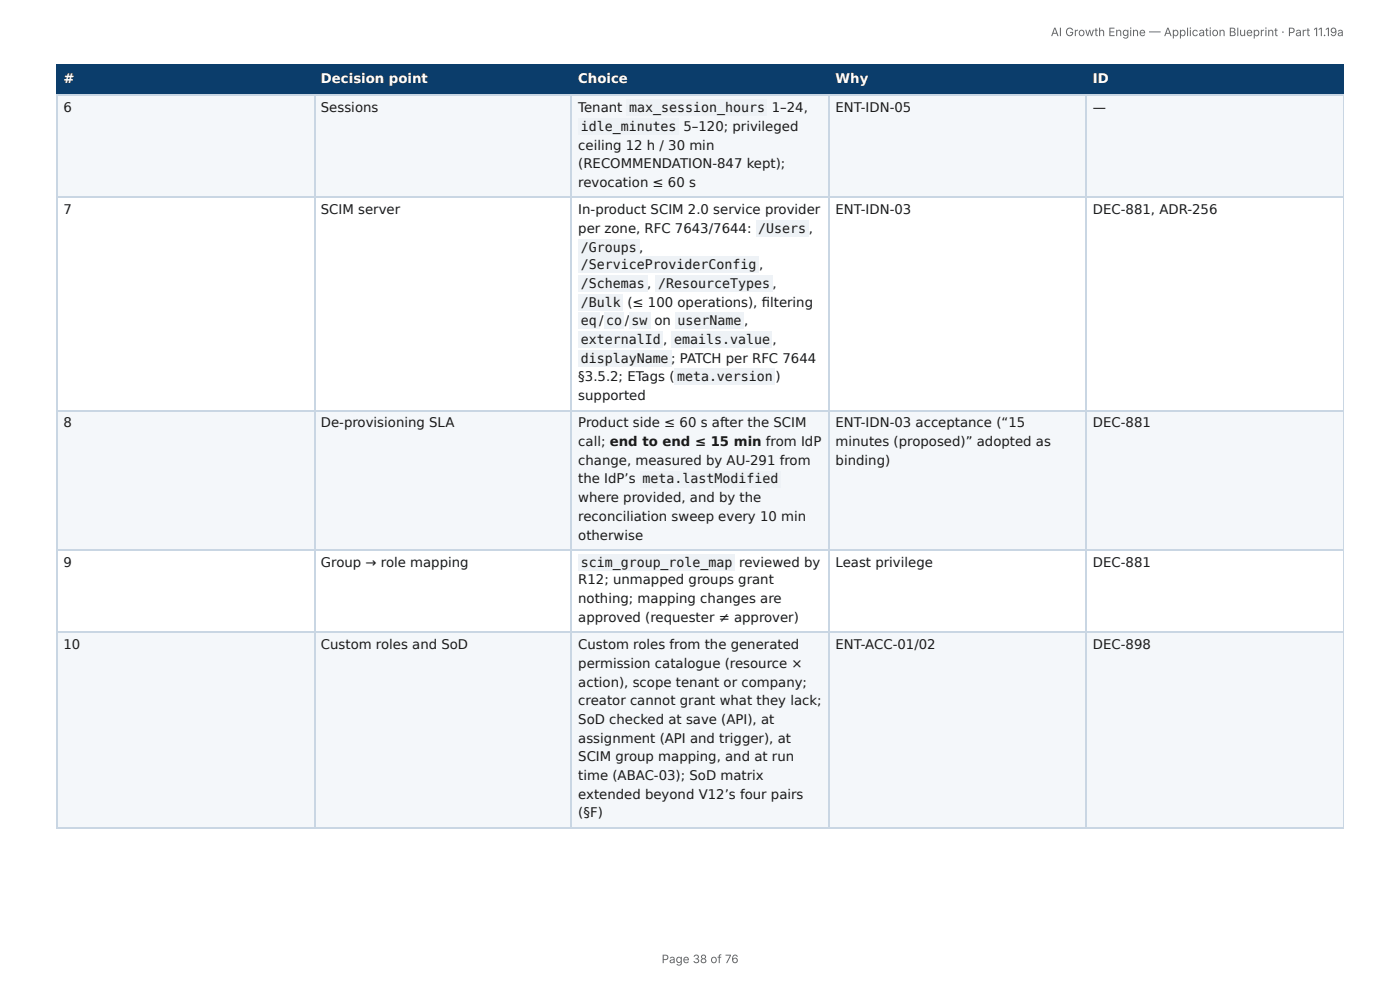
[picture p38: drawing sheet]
<svg xmlns="http://www.w3.org/2000/svg" width="297mm" height="210mm" viewBox="0 0 297 210" stroke-linecap="round" stroke-linejoin="round" font-family="sans-serif">
<defs><g id="words">
<g font-size="2.8" fill="#fff">
<text x="13.5" y="17.7">#</text>
<text x="68.2" y="17.7">Decision point</text>
<text x="122.8" y="17.7">Choice</text>
<text x="177.5" y="17.7">Why</text>
<text x="232.1" y="17.7">ID</text>
</g>
<g font-size="2.8" fill="#1a1a1a">
<text x="13.5" y="23.8">6</text>
<text x="68.2" y="23.8">Sessions</text>
<text x="122.8" y="23.8">Tenant</text>
<text x="133.6" y="23.8">max_session_hours</text>
<text x="163.9" y="23.8">1–24,</text>
<text x="177.5" y="23.8">ENT-IDN-05</text>
<text x="232.1" y="23.8">—</text>
<text x="123.3" y="27.8">idle_minutes</text>
<text x="145.1" y="27.8">5–120; privileged</text>
<text x="122.8" y="31.8">ceiling 12 h / 30 min</text>
<text x="122.8" y="35.7">(RECOMMENDATION-847 kept);</text>
<text x="122.8" y="39.7">revocation ≤ 60 s</text>
<text x="13.5" y="45.5">7</text>
<text x="68.2" y="45.5">SCIM server</text>
<text x="122.8" y="45.5">In-product SCIM 2.0 service provider</text>
<text x="177.5" y="45.5">ENT-IDN-03</text>
<text x="232.1" y="45.5">DEC-881, ADR-256</text>
<text x="122.8" y="49.5">per zone, RFC 7643/7644:</text>
<text x="123.3" y="53.4">/Groups</text>
<text x="135.8" y="53.4">,</text>
<text x="161" y="49.5">/Users</text>
<text x="171.8" y="49.5">,</text>
<text x="123.3" y="57.2">/ServiceProviderConfig</text>
<text x="161.2" y="57.2">,</text>
<text x="123.3" y="61.1">/Schemas ,</text>
<text x="123.3" y="65.1">/Bulk</text>
<text x="133.3" y="65.1">(≤ 100 operations), fi ltering</text>
<text x="139.8" y="61.1">/ResourceTypes</text>
<text x="164.1" y="61.1">,</text>
<text x="123.3" y="69.1">eq</text>
<text x="127.3" y="69.1">/</text>
<text x="128.8" y="69.1">co</text>
<text x="132.7" y="69.1">/</text>
<text x="134.2" y="69.1">sw</text>
<text x="139" y="69.1">on</text>
<text x="143.9" y="69.1">userName</text>
<text x="158" y="69.1">,</text>
<text x="123.3" y="73">externalId</text>
<text x="123.3" y="77">displayName ; PATCH per RFC 7644</text>
<text x="140.8" y="73">,</text>
<text x="143.2" y="73">emails.value</text>
<text x="164.1" y="73">,</text>
<text x="122.8" y="81">§3.5.2; ETags (</text>
<text x="143.8" y="81">meta.version</text>
<text x="164.7" y="81">)</text>
<text x="122.8" y="84.9">supported</text>
<text x="13.5" y="90.8">8</text>
<text x="68.2" y="90.8">De-provisioning SLA</text>
<text x="122.8" y="90.8">Product side ≤ 60 s after the SCIM</text>
<text x="122.8" y="94.7">call; end to end ≤ 15 min from IdP</text>
<text x="177.5" y="90.8">ENT-IDN-03 acceptance (“15</text>
<text x="177.5" y="94.7">minutes (proposed)” adopted as</text>
<text x="232.1" y="90.8">DEC-881</text>
<text x="122.8" y="98.7">change, measured by AU-291 from</text>
<text x="177.5" y="98.7">binding)</text>
<text x="122.8" y="102.7">the IdP’s</text>
<text x="122.8" y="106.6">where provided, and by the</text>
<text x="136.5" y="102.7">meta.lastModified</text>
<text x="122.8" y="110.6">reconciliation sweep every 10 min</text>
<text x="122.8" y="114.6">otherwise</text>
<text x="13.5" y="120.4">9</text>
<text x="68.2" y="120.4">Group → role mapping</text>
<text x="122.8" y="124.1">R12; unmapped groups grant</text>
<text x="123.3" y="120.4">scim_group_role_map</text>
<text x="157" y="120.4">reviewed by</text>
<text x="177.5" y="120.4">Least privilege</text>
<text x="232.1" y="120.4">DEC-881</text>
<text x="122.8" y="128.1">nothing; mapping changes are</text>
<text x="13.5" y="137.8">10</text>
<text x="68.2" y="137.8">Custom roles and SoD</text>
<text x="122.8" y="132">approved (requester ≠ approver)</text>
<text x="122.8" y="137.8">Custom roles from the generated</text>
<text x="177.5" y="137.8">ENT-ACC-01/02</text>
<text x="232.1" y="137.8">DEC-898</text>
<text x="122.8" y="141.8">permission catalogue (resource ×</text>
<text x="122.8" y="145.8">action), scope tenant or company;</text>
<text x="122.8" y="149.8">creator cannot grant what they lack;</text>
<text x="122.8" y="153.7">SoD checked at save (API), at</text>
<text x="122.8" y="157.7">assignment (API and trigger), at</text>
<text x="122.8" y="161.7">SCIM group mapping, and at run</text>
<text x="122.8" y="165.6">time (ABAC-03); SoD matrix</text>
<text x="122.8" y="169.6">extended beyond V12’s four pairs</text>
<text x="122.8" y="173.6">(§F)</text>
</g>
<g font-size="2.5" fill="#666">
<text x="223.2" y="7.7">AI Growth Engine — Application Blueprint · Part 11.19a</text>
<text x="140.5" y="204.5">Page 38 of 76</text>
</g>
</g></defs>
<g fill="#0b3d6b">
<path d="M12.2 14h54.5v6.1h-54.5z"/>
<path d="M66.7 14h54.7v6.1h-54.7z"/>
<path d="M121.4 14h54.5v6.1h-54.5z"/>
<path d="M175.9 14h54.8v6.1h-54.8z"/>
<path d="M230.7 14h54.7v6.1h-54.7z"/>
</g>
<g fill="#f4f7fa">
<path d="M12.2 20.1h54.5v21.7h-54.5z"/>
<path d="M66.7 20.1h54.7v21.7h-54.7z"/>
<path d="M121.4 20.1h54.5v21.7h-54.5z"/>
<path d="M175.9 20.1h54.8v21.7h-54.8z"/>
<path d="M230.7 20.1h54.7v21.7h-54.7z"/>
<path d="M12.2 87h54.5v29.7h-54.5z"/>
<path d="M66.7 87h54.7v29.7h-54.7z"/>
<path d="M121.4 87h54.5v29.7h-54.5z"/>
<path d="M175.9 87h54.8v29.7h-54.8z"/>
<path d="M230.7 87h54.7v29.7h-54.7z"/>
<path d="M12.2 134.4h54.5v41.3h-54.5z"/>
<path d="M66.7 134.4h54.7v41.3h-54.7z"/>
<path d="M121.4 134.4h54.5v41.3h-54.5z"/>
<path d="M175.9 134.4h54.8v41.3h-54.8z"/>
<path d="M230.7 134.4h54.7v41.3h-54.7z"/>
</g>
<path d="M11.9 13.9h273.5M12 13.8v6.6M66.8 13.8v6.6M121.3 13.8v6.6M176.1 13.8v6.6M230.6 13.8v6.6M11.9 20.2h273.5" fill="none" stroke="#0b3d6b" stroke-width=".26"/>
<path d="M285.3 13.8v6.6" fill="none" stroke="#0b3d6b" stroke-width=".21"/>
<path d="M11.9 20.2h273.5M12 20.4v155.3M66.8 20.4v155.3M121.3 20.4v155.3M176.1 20.4v155.3M230.6 20.4v155.3M11.9 41.9h273.5M11.9 87.2h273.5M11.9 116.8h273.5M11.9 134.3h273.5M11.9 175.8h273.5" fill="none" stroke="#c9d6e3" stroke-width=".26"/>
<path d="M285.3 20.4v155.3" fill="none" stroke="#c9d6e3" stroke-width=".21"/>
<g fill="#eef2f6">
<path d="M133.1 21.2h29.9v3.4h-29.9z"/>
<path d="M122.8 25.1h21.4v3.5h-21.4z"/>
<path d="M160.6 46.8h11.1v3.5h-11.1z"/>
<path d="M122.8 50.8h12.9v3.4h-12.9z"/>
<path d="M122.8 54.5h38.3v3.4h-38.3z"/>
<path d="M122.8 58.5h14.8v3.4h-14.8z"/>
<path d="M139.2 58.5h24.8v3.4h-24.8z"/>
<path d="M122.8 62.4h9.5v3.5h-9.5z"/>
<path d="M122.8 66.4h4.5v3.5h-4.5z"/>
<path d="M128.3 66.4h4.3v3.5h-4.3z"/>
<path d="M133.6 66.4h4.5v3.5h-4.5z"/>
<path d="M143.4 66.4h14.6v3.5h-14.6z"/>
<path d="M122.8 70.4h18v3.4h-18z"/>
<path d="M142.6 70.4h21.4v3.4h-21.4z"/>
<path d="M122.8 74.3h19.8v3.5h-19.8z"/>
<path d="M143.1 78.3h21.5v3.5h-21.5z"/>
<path d="M136 100h29.9v3.5h-29.9z"/>
<path d="M122.8 117.7h33.3v3.5h-33.3z"/>
</g>
<use href="#words"/>
</svg>
